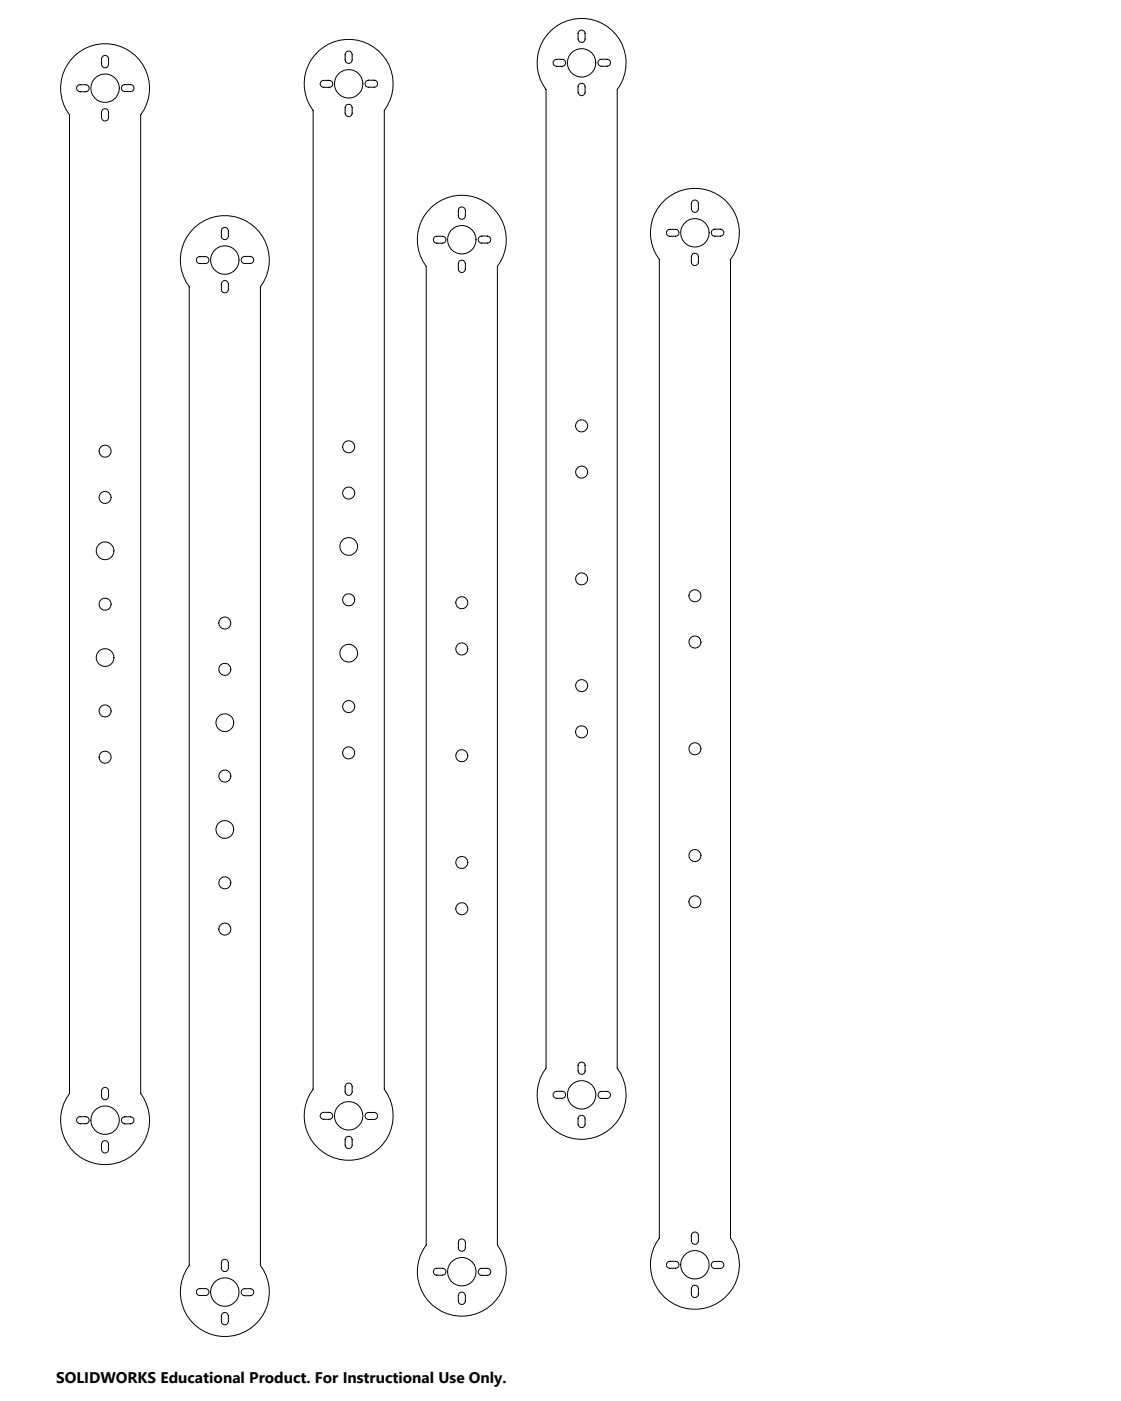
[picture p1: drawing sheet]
<svg xmlns="http://www.w3.org/2000/svg" width="400mm" height="500mm" viewBox="0 0 400 500" stroke-linecap="round" stroke-linejoin="round" font-family="sans-serif">
<defs><g id="words">
<text font-size="5.5" x="20" y="493.5">SOLIDWORKS Educational Product. For Instructional Use Only.</text>
</g></defs>
<g fill="none" stroke="#000" stroke-width=".36">
<path d="M26.8 19.7a15.9 15.9 0 0 1 21.4 0 15.9 15.9 0 0 1 2 21.3v349.2a15.9 15.9 0 0 1-2 21.3 15.9 15.9 0 0 1-21.4 0 15.9 15.9 0 0 1-2-21.3v-349.2a15.9 15.9 0 0 1 2-21.3zM113.7 18.2a15.9 15.9 0 0 1 21.4 0 15.9 15.9 0 0 1 2 21.2v349.3a15.9 15.9 0 0 1-2 21.3 15.9 15.9 0 0 1-21.4 0 15.9 15.9 0 0 1-2-21.3v-349.3a15.9 15.9 0 0 1 2-21.2zM123.5 18.6a1.26 1.26 0 0 1 1.4-.3 1.26 1.26 0 0 1 .8 1.2v1.9a1.25 1.25 0 0 1-1.3 1.2 1.25 1.25 0 0 1-1.2-1.2v-1.9zM196.8 10.7a15.9 15.9 0 0 1 21.4 0 15.9 15.9 0 0 1 2 21.3v349.2a15.9 15.9 0 0 1-2 21.3 15.9 15.9 0 0 1-21.3 0 15.9 15.9 0 0 1-2.1-21.3v-349.2a15.9 15.9 0 0 1 2-21.3zM206.7 11.1a1.26 1.26 0 0 1 1.3-.3 1.26 1.26 0 0 1 .8 1.2v1.9a1.25 1.25 0 0 1-1.3 1.2 1.25 1.25 0 0 1-1.2-1.2v-1.9zM27.7 30.6a4.2 4.2 0 0 1 3.3-.3 1.27 1.27 0 0 1 .8 1.4 1.27 1.27 0 0 1-1.2 1h-2a1.26 1.26 0 0 1-1.2-.7 1.26 1.26 0 0 1 .3-1.4zM36.6 39.1a1.26 1.26 0 0 1 1.4-.2 1.26 1.26 0 0 1 .7 1.1v2a1.25 1.25 0 0 1-1.2 1.2 1.25 1.25 0 0 1-1.3-1.2v-2zM36.6 20.2a1.23 1.23 0 0 1 1.4-.3 1.23 1.23 0 0 1 .7 1.1v1.9a1.25 1.25 0 0 1-1.2 1.3 1.25 1.25 0 0 1-1.3-1.3v-1.9zM43.7 30.6a4.3 4.3 0 0 1 3.4-.3 1.25 1.25 0 0 1 .7 1.4 1.25 1.25 0 0 1-1.2 1h-2a1.25 1.25 0 0 1-1.2-.8 1.25 1.25 0 0 1 .3-1.3zM114.6 29a4.2 4.2 0 0 1 3.4-.2 1.25 1.25 0 0 1 .7 1.4 1.25 1.25 0 0 1-1.2 1h-2a1.23 1.23 0 0 1-1.2-.8 1.23 1.23 0 0 1 .3-1.4zM123.5 37.6a1.23 1.23 0 0 1 1.4-.3 1.23 1.23 0 0 1 .8 1.2v1.9a1.25 1.25 0 0 1-1.3 1.2 1.25 1.25 0 0 1-1.2-1.2v-1.9zM130.6 29a3.9 3.9 0 0 1 3.4-.3 1.25 1.25 0 0 1 .7 1.4 1.25 1.25 0 0 1-1.2 1h-2a1.26 1.26 0 0 1-1.1-.8 1.26 1.26 0 0 1 .2-1.3z"/>
<path d="M197.7 21.6a3.8 3.8 0 0 1 3.4-.3 1.25 1.25 0 0 1 .7 1.4 1.25 1.25 0 0 1-1.2 1h-2a1.23 1.23 0 0 1-1.1-.8 1.23 1.23 0 0 1 .2-1.3zM206.7 30.1a1.23 1.23 0 0 1 1.3-.3 1.23 1.23 0 0 1 .8 1.2v1.9a1.25 1.25 0 0 1-1.3 1.3 1.25 1.25 0 0 1-1.2-1.3v-1.9zM213.7 21.5a4.1 4.1 0 0 1 3.4-.3 1.25 1.25 0 0 1 .7 1.4 1.25 1.25 0 0 1-1.2 1h-2a1.28 1.28 0 0 1-1.1-.7 1.28 1.28 0 0 1 .2-1.4zM154.1 73.8a15.9 15.9 0 0 1 21.4 0 15.9 15.9 0 0 1 2 21.3v349.2a15.9 15.9 0 0 1-2 21.3 15.9 15.9 0 0 1-21.4 0 15.9 15.9 0 0 1-2-21.3v-349.2a15.9 15.9 0 0 1 2-21.3zM163.9 74.2a1.28 1.28 0 0 1 1.4-.3 1.28 1.28 0 0 1 .8 1.2v1.9a1.25 1.25 0 0 1-1.3 1.3 1.25 1.25 0 0 1-1.3-1.3v-1.9zM237.3 71.3a15.9 15.9 0 0 1 21.4 0 15.9 15.9 0 0 1 2 21.3v349.3a15.9 15.9 0 0 1-2.1 21.2 15.9 15.9 0 0 1-21.3 0 15.9 15.9 0 0 1-2-21.2v-349.3a15.9 15.9 0 0 1 2-21.3zM247.1 71.8a1.23 1.23 0 0 1 1.3-.3 1.23 1.23 0 0 1 .8 1.1v1.9a1.25 1.25 0 0 1-1.3 1.3 1.25 1.25 0 0 1-1.2-1.3v-1.9zM69.5 81.1a15.9 15.9 0 0 1 21.4 0 15.9 15.9 0 0 1 2 21.2v349.3a15.9 15.9 0 0 1-2 21.3 15.9 15.9 0 0 1-21.4 0 15.9 15.9 0 0 1-2-21.3v-349.3a15.9 15.9 0 0 1 2-21.2zM70.4 91.9a4.3 4.3 0 0 1 3.4-.2 1.25 1.25 0 0 1 .8 1.4 1.25 1.25 0 0 1-1.3 1h-2a1.25 1.25 0 0 1-1.1-.8 1.25 1.25 0 0 1 .2-1.4zM79.3 81.5a1.28 1.28 0 0 1 1.4-.3 1.28 1.28 0 0 1 .8 1.2v1.9a1.25 1.25 0 0 1-1.3 1.2 1.25 1.25 0 0 1-1.2-1.2v-1.9zM86.4 91.9a3.8 3.8 0 0 1 3.4-.3 1.25 1.25 0 0 1 .7 1.4 1.25 1.25 0 0 1-1.2 1h-2a1.23 1.23 0 0 1-1.1-.7 1.23 1.23 0 0 1 .2-1.4zM155 84.7a4.3 4.3 0 0 1 3.4-.3 1.25 1.25 0 0 1 .7 1.4 1.25 1.25 0 0 1-1.2 1h-2a1.25 1.25 0 0 1-1.2-.8 1.25 1.25 0 0 1 .3-1.3z"/>
<path d="M163.9 93.2a1.26 1.26 0 0 1 1.4-.3 1.26 1.26 0 0 1 .8 1.2v1.9a1.25 1.25 0 0 1-1.3 1.3 1.25 1.25 0 0 1-1.3-1.3v-1.9zM171 84.6a3.8 3.8 0 0 1 3.3-.2 1.25 1.25 0 0 1 .8 1.3 1.25 1.25 0 0 1-1.2 1.1h-2a1.23 1.23 0 0 1-1.2-.8 1.23 1.23 0 0 1 .3-1.4zM238.2 82.2a4.2 4.2 0 0 1 3.3-.3 1.25 1.25 0 0 1 .8 1.4 1.25 1.25 0 0 1-1.2 1h-2.1a1.23 1.23 0 0 1-1.1-.7 1.23 1.23 0 0 1 .3-1.4zM247.1 90.7a1.23 1.23 0 0 1 1.3-.2 1.23 1.23 0 0 1 .8 1.1v1.9a1.25 1.25 0 0 1-1.3 1.3 1.25 1.25 0 0 1-1.2-1.3v-1.9zM254.1 82.2a4 4 0 0 1 3.4-.3 1.25 1.25 0 0 1 .8 1.4 1.25 1.25 0 0 1-1.3 1h-1.9a1.26 1.26 0 0 1-1.2-.8 1.26 1.26 0 0 1 .2-1.3zM79.3 100.5a1.26 1.26 0 0 1 1.4-.3 1.26 1.26 0 0 1 .8 1.2v1.9a1.25 1.25 0 0 1-1.3 1.2 1.25 1.25 0 0 1-1.2-1.2v-1.9zM206.7 379.4a1.26 1.26 0 0 1 1.3-.3 1.26 1.26 0 0 1 .8 1.2v1.9a1.25 1.25 0 0 1-1.3 1.2 1.25 1.25 0 0 1-1.2-1.2v-1.9zM27.7 398.9a4.2 4.2 0 0 1 3.3-.3 1.27 1.27 0 0 1 .8 1.4 1.27 1.27 0 0 1-1.2 1h-2a1.26 1.26 0 0 1-1.2-.7 1.26 1.26 0 0 1 .3-1.4zM36.6 388.5a1.23 1.23 0 0 1 1.4-.3 1.23 1.23 0 0 1 .7 1.1v1.9a1.25 1.25 0 0 1-1.2 1.3 1.25 1.25 0 0 1-1.3-1.3v-1.9zM43.7 398.9a4.1 4.1 0 0 1 3.4-.2 1.25 1.25 0 0 1 .7 1.4 1.25 1.25 0 0 1-1.2 1h-2a1.28 1.28 0 0 1-1.2-.8 1.28 1.28 0 0 1 .3-1.4zM114.6 397.3a4.2 4.2 0 0 1 3.4-.2 1.25 1.25 0 0 1 .7 1.4 1.25 1.25 0 0 1-1.2 1h-2a1.23 1.23 0 0 1-1.2-.8 1.23 1.23 0 0 1 .3-1.4zM123.5 386.9a1.26 1.26 0 0 1 1.4-.3 1.26 1.26 0 0 1 .8 1.2v1.9a1.25 1.25 0 0 1-1.3 1.2 1.25 1.25 0 0 1-1.2-1.2v-1.9z"/>
<path d="M130.6 397.4a4.3 4.3 0 0 1 3.4-.3 1.28 1.28 0 0 1 .7 1.4 1.28 1.28 0 0 1-1.2 1h-2a1.28 1.28 0 0 1-1.2-.8 1.28 1.28 0 0 1 .3-1.3zM197.7 389.9a3.8 3.8 0 0 1 3.4-.3 1.25 1.25 0 0 1 .7 1.4 1.25 1.25 0 0 1-1.2 1h-2a1.23 1.23 0 0 1-1.1-.8 1.23 1.23 0 0 1 .2-1.3zM206.7 398.4a1.23 1.23 0 0 1 1.3-.3 1.23 1.23 0 0 1 .8 1.2v1.9a1.25 1.25 0 0 1-1.3 1.3 1.25 1.25 0 0 1-1.2-1.3v-1.9zM213.7 389.9a3.9 3.9 0 0 1 3.4-.3 1.25 1.25 0 0 1 .7 1.4 1.25 1.25 0 0 1-1.2 1h-2a1.26 1.26 0 0 1-1.1-.8 1.26 1.26 0 0 1 .2-1.3zM36.6 407.4a1.26 1.26 0 0 1 1.4-.2 1.26 1.26 0 0 1 .7 1.1v2a1.25 1.25 0 0 1-1.2 1.2 1.25 1.25 0 0 1-1.3-1.2v-2zM123.5 405.9a1.23 1.23 0 0 1 1.4-.3 1.23 1.23 0 0 1 .8 1.2v1.9a1.25 1.25 0 0 1-1.3 1.2 1.25 1.25 0 0 1-1.2-1.2v-1.9zM79.3 449.8a1.28 1.28 0 0 1 1.4-.3 1.28 1.28 0 0 1 .8 1.2v1.9a1.25 1.25 0 0 1-1.3 1.2 1.25 1.25 0 0 1-1.2-1.2v-1.9zM155 453a4.3 4.3 0 0 1 3.4-.3 1.25 1.25 0 0 1 .7 1.4 1.25 1.25 0 0 1-1.2 1h-2a1.25 1.25 0 0 1-1.2-.8 1.25 1.25 0 0 1 .3-1.3zM163.9 442.5a1.28 1.28 0 0 1 1.4-.3 1.28 1.28 0 0 1 .8 1.2v1.9a1.25 1.25 0 0 1-1.3 1.3 1.25 1.25 0 0 1-1.3-1.3v-1.9zM171 453a4.2 4.2 0 0 1 3.3-.3 1.27 1.27 0 0 1 .8 1.4 1.27 1.27 0 0 1-1.2 1.1h-2a1.26 1.26 0 0 1-1.2-.8 1.26 1.26 0 0 1 .3-1.4zM238.2 450.5a4.2 4.2 0 0 1 3.3-.3 1.25 1.25 0 0 1 .8 1.4 1.25 1.25 0 0 1-1.2 1h-2.1a1.23 1.23 0 0 1-1.1-.7 1.23 1.23 0 0 1 .3-1.4zM247.1 440.1a1.23 1.23 0 0 1 1.3-.3 1.23 1.23 0 0 1 .8 1.1v1.9a1.25 1.25 0 0 1-1.3 1.3 1.25 1.25 0 0 1-1.2-1.3v-1.9z"/>
<path d="M247.1 459a1.23 1.23 0 0 1 1.3-.2 1.23 1.23 0 0 1 .8 1.1v1.9a1.25 1.25 0 0 1-1.3 1.3 1.25 1.25 0 0 1-1.2-1.3v-1.9zM254.1 450.5a4.4 4.4 0 0 1 3.4-.2 1.27 1.27 0 0 1 .8 1.4 1.27 1.27 0 0 1-1.3 1h-1.9a1.28 1.28 0 0 1-1.2-.8 1.28 1.28 0 0 1 .2-1.4zM70.4 460.2a4.3 4.3 0 0 1 3.4-.2 1.25 1.25 0 0 1 .8 1.4 1.25 1.25 0 0 1-1.3 1h-2a1.25 1.25 0 0 1-1.1-.8 1.25 1.25 0 0 1 .2-1.4zM79.3 468.8a1.26 1.26 0 0 1 1.4-.3 1.26 1.26 0 0 1 .8 1.2v1.9a1.25 1.25 0 0 1-1.3 1.2 1.25 1.25 0 0 1-1.2-1.2v-1.9zM86.4 460.3a4.2 4.2 0 0 1 3.4-.3 1.27 1.27 0 0 1 .7 1.4 1.27 1.27 0 0 1-1.2 1h-2a1.26 1.26 0 0 1-1.2-.8 1.26 1.26 0 0 1 .3-1.3zM163.9 461.5a1.26 1.26 0 0 1 1.4-.3 1.26 1.26 0 0 1 .8 1.2v1.9a1.25 1.25 0 0 1-1.3 1.3 1.25 1.25 0 0 1-1.3-1.3v-1.9z"/>
<circle cx="37.5" cy="31.5" r="5.1"/>
<circle cx="124.4" cy="29.9" r="5.1"/>
<circle cx="207.5" cy="22.4" r="5.1"/>
<circle cx="80.2" cy="92.8" r="5.1"/>
<circle cx="164.8" cy="85.6" r="5.1"/>
<circle cx="248" cy="83.1" r="5.1"/>
<circle cx="124.4" cy="159.5" r="2.16"/>
<circle cx="207.5" cy="152" r="2.17"/>
<circle cx="37.5" cy="177.5" r="2.16"/>
<circle cx="37.5" cy="161" r="2.16"/>
<circle cx="124.4" cy="176" r="2.16"/>
<circle cx="207.5" cy="168.5" r="2.16"/>
<circle cx="37.5" cy="196.6" r="3.2"/>
<circle cx="124.4" cy="195" r="3.2"/>
<circle cx="37.5" cy="215.6" r="2.16"/>
<circle cx="124.4" cy="214.1" r="2.16"/>
<circle cx="164.8" cy="215.1" r="2.16"/>
<circle cx="207.5" cy="206.6" r="2.16"/>
<circle cx="248" cy="212.6" r="2.16"/>
<circle cx="37.5" cy="234.7" r="3.2"/>
<circle cx="80.2" cy="238.9" r="2.16"/>
<circle cx="80.2" cy="222.4" r="2.16"/>
<circle cx="124.4" cy="233.1" r="3.2"/>
<circle cx="164.8" cy="231.6" r="2.16"/>
<circle cx="248" cy="229.1" r="2.16"/>
<circle cx="37.5" cy="253.7" r="2.16"/>
<circle cx="80.2" cy="257.9" r="3.2"/>
<circle cx="124.4" cy="252.2" r="2.16"/>
<circle cx="207.5" cy="244.7" r="2.16"/>
<circle cx="37.5" cy="270.2" r="2.16"/>
<circle cx="80.2" cy="277" r="2.16"/>
<circle cx="124.4" cy="268.7" r="2.16"/>
<circle cx="164.8" cy="269.7" r="2.16"/>
<circle cx="207.5" cy="261.2" r="2.17"/>
<circle cx="248" cy="267.2" r="2.16"/>
<circle cx="80.2" cy="296" r="3.2"/>
<circle cx="80.2" cy="315.1" r="2.16"/>
<circle cx="164.8" cy="307.8" r="2.16"/>
<circle cx="248" cy="305.3" r="2.16"/>
<circle cx="80.2" cy="331.6" r="2.16"/>
<circle cx="164.8" cy="324.3" r="2.16"/>
<circle cx="248" cy="321.8" r="2.16"/>
<circle cx="37.5" cy="399.8" r="5.1"/>
<circle cx="124.4" cy="398.2" r="5.1"/>
<circle cx="207.5" cy="390.7" r="5.1"/>
<circle cx="164.8" cy="453.9" r="5.1"/>
<circle cx="248" cy="451.4" r="5.1"/>
<circle cx="80.2" cy="461.1" r="5.1"/>
</g>
<use href="#words"/>
</svg>
